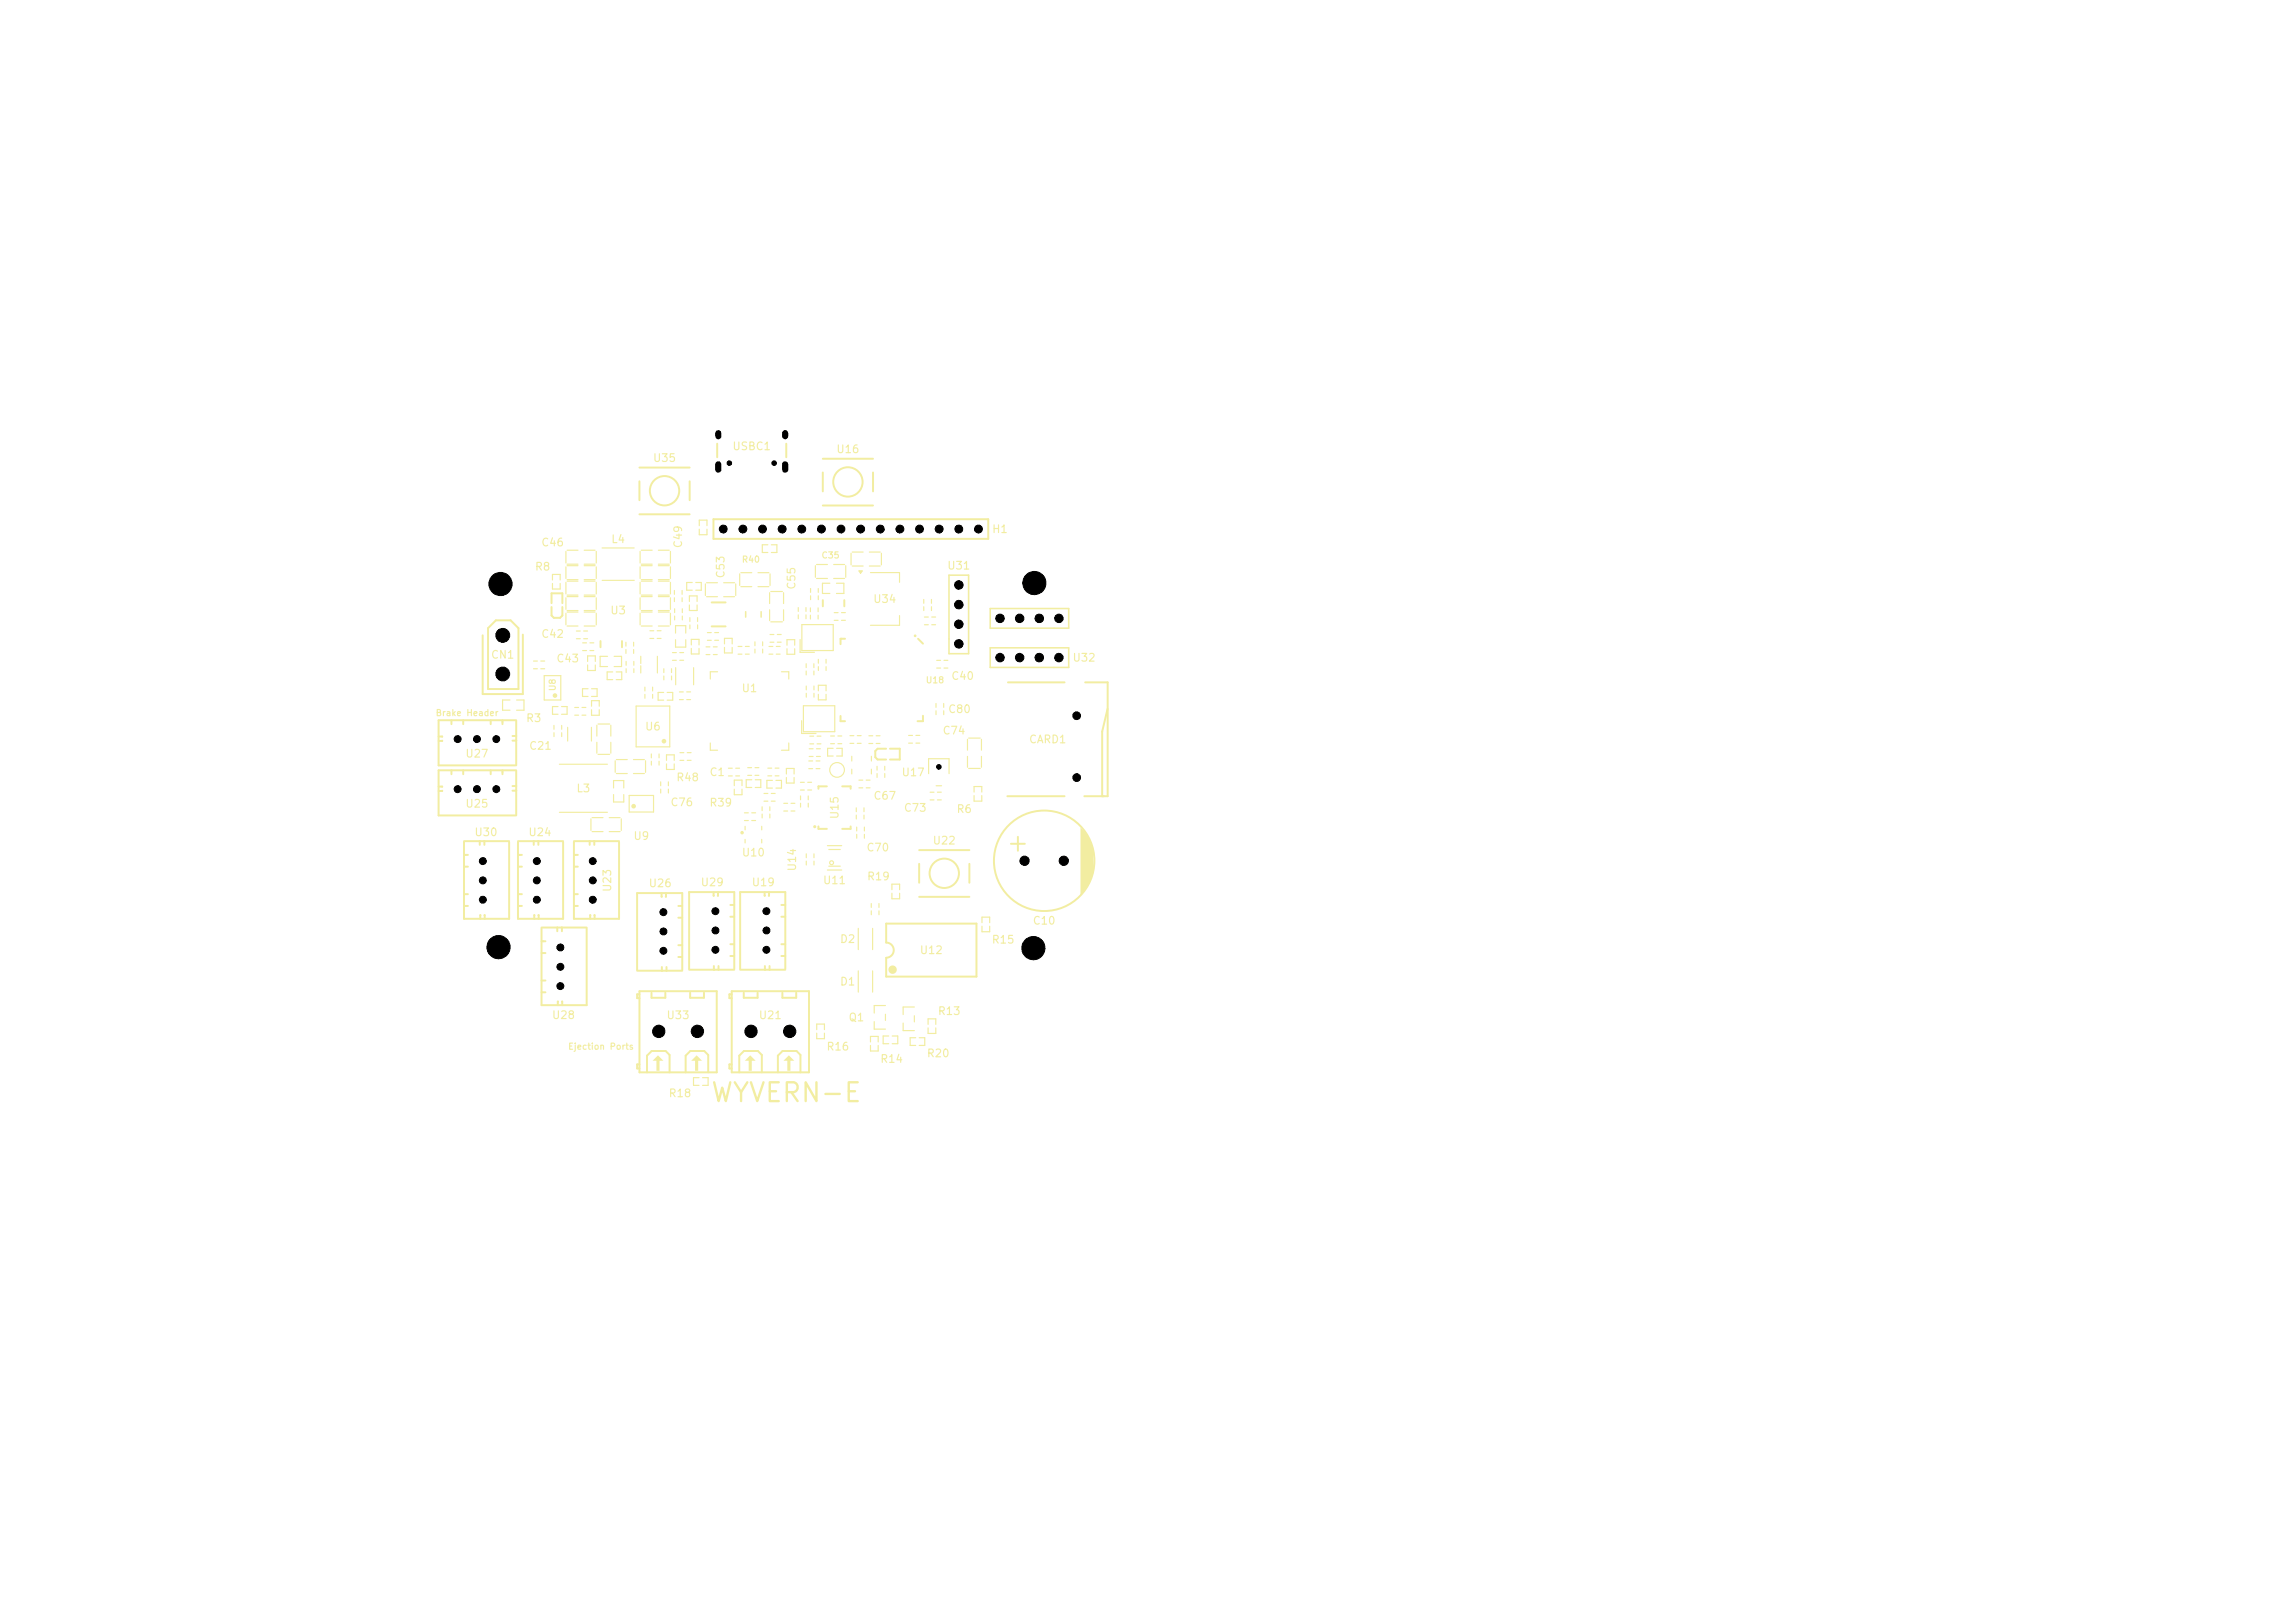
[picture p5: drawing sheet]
<svg xmlns="http://www.w3.org/2000/svg" width="297mm" height="210mm" viewBox="0 0 297 210" stroke-linecap="round" stroke-linejoin="round" font-family="sans-serif">
<defs><g id="words">
<text font-size="2.4" fill="#f2eda1" x="91.8" y="143.2">WYVERN-E</text>
<g font-size="1" fill="#f2eda1">
<text x="94.7" y="58.5">USBC1</text>
<text x="108.2" y="58.9">U16</text>
<text x="84.4" y="60">U35</text>
<text x="70" y="70.9">C46</text>
<text x="79" y="70.5">L4</text>
<text x="88.5" y="71" transform="rotate(-90 88.5 71)">C49</text>
<text x="128.3" y="69.2">H1</text>
<text x="69.2" y="74.1">R8</text>
<text x="94" y="74.9" transform="rotate(-90 94 74.9)">C53</text>
<text x="103.2" y="76.4" transform="rotate(-90 103.2 76.4)">C55</text>
<text x="122.5" y="73.9">U31</text>
<text x="70" y="82.8">C42</text>
<text x="78.9" y="79.7">U3</text>
<text x="112.9" y="78.3">U34</text>
<text x="63.5" y="85.5">CN1</text>
<text x="71.9" y="86">C43</text>
<text x="95.9" y="89.8">U1</text>
<text x="123" y="88.2">C40</text>
<text x="138.7" y="85.8">U32</text>
<text x="68" y="93.7">R3</text>
<text x="83.4" y="94.8">U6</text>
<text x="121.9" y="95.3">C74</text>
<text x="122.6" y="92.5">C80</text>
<text x="60.1" y="98.3">U27</text>
<text x="68.4" y="97.3">C21</text>
<text x="87.4" y="101.3">R48</text>
<text x="91.7" y="100.7">C1</text>
<text x="116.6" y="100.7">U17</text>
<text x="133.1" y="96.4">CARD1</text>
<text x="60.1" y="104.7">U25</text>
<text x="74.5" y="102.8">L3</text>
<text x="86.7" y="104.6">C76</text>
<text x="91.7" y="104.6">R39</text>
<text x="108.8" y="106.1" transform="rotate(-90 108.8 106.1)">U15</text>
<text x="113" y="103.7">C67</text>
<text x="116.9" y="105.3">C73</text>
<text x="123.7" y="105.4">R6</text>
<text x="61.3" y="108.4">U30</text>
<text x="68.3" y="108.4">U24</text>
<text x="81.9" y="108.9">U9</text>
<text x="95.9" y="111.1">U10</text>
<text x="103.3" y="112.8" transform="rotate(-90 103.3 112.8)">U14</text>
<text x="112.1" y="110.4">C70</text>
<text x="120.6" y="109.5">U22</text>
<text x="79.3" y="115.5" transform="rotate(-90 79.3 115.5)">U23</text>
<text x="83.9" y="115">U26</text>
<text x="90.6" y="114.9">U29</text>
<text x="97.2" y="114.9">U19</text>
<text x="106.4" y="114.7">U11</text>
<text x="112.1" y="114.1">R19</text>
<text x="133.6" y="119.9">C10</text>
<text x="108.6" y="122.3">D2</text>
<text x="118.9" y="123.7">U12</text>
<text x="128.3" y="122.3">R15</text>
<text x="108.6" y="127.8">D1</text>
<text x="121.3" y="131.6">R13</text>
<text x="71.4" y="132.1">U28</text>
<text x="86.2" y="132.1">U33</text>
<text x="98.1" y="132.1">U21</text>
<text x="106.9" y="136.2">R16</text>
<text x="109.7" y="132.4">Q1</text>
<text x="113.8" y="137.8">R14</text>
<text x="119.9" y="137">R20</text>
<text x="86.5" y="142.2">R18</text>
</g>
<g font-size=".8" fill="#f2eda1">
<text x="95.9" y="73">R40</text>
<text x="106.2" y="72.4">C35</text>
<text x="72.1" y="89.5" transform="rotate(-90 72.1 89.5)">U8</text>
<text x="119.7" y="88.6">U18</text>
<text x="56.3" y="92.8">Brake Header</text>
<text x="73.5" y="136">Ejection Ports</text>
</g>
</g></defs>
<path d="M105.9 89.4v-.7h1v.7M105.9 89.8v.8h1v-.8M121.2 85.4h.5M121.2 86.4h.5M122.2 85.4h.5M122.2 86.4h.5M96.4 106.9v.5M96.4 108.6v.5M98.6 106.9v.5M98.6 108.6v.5M115.4 115.1v-.7h1v.7M115.4 115.6v.7h1v-.7" fill="none" stroke="#f2eda1" stroke-width=".15"/>
<circle cx="96" cy="107.7" r=".15" fill="#f2eda1" stroke="#f2eda1" stroke-width=".15"/>
<path d="M94.7 128.7h-.3v.5h.3M94.7 137.7h-.3v.6h.3M94.7 128.3h10v10.5h-10zM95.7 138.8v-2.2l.6-.6h1.8l.5 .5v2.3M96.3 128.5v.6h1.7v-.6M100.7 138.8v-2.2l.6-.6h1.8l.5 .5v2.3M101.3 128.5v.6h1.7v-.6" fill="none" stroke="#f2eda1" stroke-width=".25"/>
<g fill="#f2eda1">
<path d="M97.1 136.6l.7 .7h-1.4z"/>
<path d="M101.4 137.3l.7-.7 .7 .7z"/>
<path d="M96.9 137.2h.4v1.4h-.4z"/>
<path d="M101.9 137.2h.4v1.4h-.4z"/>
</g>
<g fill="none" stroke="#f2eda1" stroke-width=".25">
<path d="M130.8 109.2h1.8M131.7 108.3v1.8"/>
<circle cx="135.1" cy="111.4" r="6.5"/>
</g>
<path d="M139.8 107.1l1 1.1 .6 1.7 .1 2-.1 1.2-.5 1.3-1.1 1.5z" fill="#f2eda1"/>
<g fill="none" stroke="#f2eda1" stroke-width=".15">
<path d="M71.5 75v-.7h1v.7M71.5 75.5v.7h1v-.7M82.8 73.3v1.6M82.8 75.3v1.6M83 73.2h1.4M83 75h1.4M83 75.2h1.4M83 77h1.4M85.2 73.2h1.4M85.2 75h1.4M85.2 75.2h1.4M85.2 77h1.4"/>
<path d="M86.8 73.3v1.6M86.8 75.3v1.6M99.4 70.5h-.7v1h.7M99.6 76.7v1.4M99.6 78.9v1.4M99.7 76.5h1.6M99.8 70.5h.7v1h-.7M101.4 76.7v1.4M101.4 78.9v1.4M104.9 76.1v.5M104.9 77.1v.5M105.9 76.1v.5"/>
<path d="M105.9 77.1v.5M107.4 75.5h-1v1.3h1M108.2 75.5h1v1.3h-1M119.6 79.8h.5M120.6 79.8h.5M76 85.6v-.7h1v.7M76 86v.8h1v-.8M79.6 98.4v1.5M79.8 98.3h1.4M82 98.3h1.4M82.9 84.9v.9M82.9 86.2v.9"/>
<path d="M83.5 98.4v1.5M85.1 84.9v2.2M91.4 83.7h.5M91.4 84.7h.5M91.9 96.1v1h1M92.3 83.7h.5M92.3 84.7h.5M92.9 86.9h-1v1M99.4 99.4h.5M99.7 80.5h1.6M100.3 99.4h.5M101.1 86.9h1v1"/>
<path d="M102.1 96.1v1h-1M103.5 82.7v1.7h1.9M103.7 93.2v1.7h1.9M103.8 80.8h4v3.4h-4zM104 91.3h4v3.4h-4zM104.8 95.3h.5M104.8 96.3h.5M105.7 95.3h.5M105.7 96.2h.5M105.9 85.3v.5M105.9 86.3v.5M106.9 85.3v.5"/>
<path d="M106.9 86.3v.5M107.8 96.8h-.7v1h.7M108.3 96.8h.7v1h-.7M113.5 99.2v.5M114.5 99.2v.5M119.6 80.8h.5M120.6 80.8h.5M121.1 91v.5M121.1 92v.5M122.1 91v.5M122.1 92v.5M79.8 100.1h1.4"/>
<path d="M82 100.1h1.4M85.5 101.2v.5M85.5 102.1v.5M86.5 101.2v.5M86.5 102.1v.5M99.4 100.4h.5M100 101h-.8v1h.8M100.3 100.4h.5M100.4 101h.7v1h-.7M101.8 100.2v-.8h1v.8M101.8 100.6v.7h1v-.7M107.1 112.6h1.8"/>
<path d="M107.1 109.4h1.8M107.3 109.9h1.4M107.3 112.1h1.4M110.9 107v.5M110.9 108v.5M111.9 107v.5M111.9 108v.5M112.8 116.9v.5M112.8 117.9v.5M113.5 100.1v.5M113.7 116.9v.5M113.8 117.9v.5"/>
<path d="M114.5 100.1v.5M120.4 102.5h.5M120.4 103.5h.5M121.3 102.5h.5M121.3 103.5h.5M111.1 120.1v2.8M112.9 120.1v2.8"/>
<circle cx="107.6" cy="111.6" r=".25"/>
</g>
<g fill="none" stroke="#f2eda1" stroke-width=".25">
<path d="M92.8 57.4v1.8M101.8 57.4v1.8M106.5 59.4h6.5M71.4 78v-1.2h1.4v1.2M71.4 78.5v1.1l.3 .3h.8l.3-.3v-1.1M106.5 61.1v2.5M106.5 65.4h6.5M113 61.1v2.5M85.6 115.6l.1 .4M86.2 115.6v.4M87.8 117.2h.5M87.8 118.7h.5"/>
<path d="M98.9 115.4l.1 .5M99.5 115.4v.5M101.1 117.1h.5M101.1 118.6h.5M105.9 106.9v.3h1.1M107 101.7h-1.1v.4M109 101.7h1.1v.4M110.1 106.9v.3h-1.1M70.1 120.1v10h5.8v-10M70.1 121.8h.5M70.1 123.3h.5M70.1 126.9h.5"/>
<path d="M70.1 128.4h.5M70.1 120h5.8M72.1 120v.5M72.2 129.6v.5M72.7 129.6l.1 .5M72.7 120v.5M82.5 125.5v-9.9h5.8v9.9M82.5 125.6h5.8M82.8 128.7h-.3v.5h.3M82.8 137.7h-.3v.6h.3M82.8 128.3h10v10.5h-10zM83.7 138.8v-2.2l.6-.6h1.8l.6 .5v2.3"/>
<path d="M84.3 128.5v.6h1.8v-.6M85.7 125.1v.5M86.3 125.1v.5M87.8 122.3h.5M87.8 123.8h.5M88.7 138.8v-2.2l.6-.6h1.8l.6 .5v2.3M89.3 128.5v.6h1.8v-.6M95.8 125.4v-10h5.8v10M95.8 125.5h5.8M99 125v.5M99.6 125v.5M101.1 122.2h.5"/>
<path d="M101.1 123.7h.5"/>
<circle cx="109.7" cy="62.4" r="1.9"/>
</g>
<g fill="none" stroke="#f2eda1" stroke-width=".2">
<path d="M128.1 83.8h10.2v2.6h-10.2z"/>
<circle cx="105.4" cy="107" r=".1"/>
</g>
<g fill="#f2eda1">
<path d="M85.2 136.6l.7 .7h-1.4z"/>
<path d="M89.5 137.3l.7-.7 .7 .7z"/>
<path d="M85 137.2h.4v1.4h-.4z"/>
<path d="M90 137.2h.4v1.4h-.4z"/>
</g>
<g fill="none" stroke="#f2eda1" stroke-width=".15">
<path d="M73.2 75.3v1.6M73.2 79.3v1.6M73.4 79.2h1.4M73.4 77h1.4M73.4 75.2h1.4M75.6 79.2h1.4M75.6 77h1.4M75.6 75.2h1.4M77.2 75.3v1.6M77.2 79.3v1.6M77.9 70.9h4.2M77.9 75.1h4.2"/>
<path d="M87.3 78.8v.5M87.3 79.7v.5M88.3 78.8v.5M88.3 79.7v.5M89.3 79.9v.5M90.3 79.9v.5M90.5 68v-.7h1v.7M90.5 68.5v.7h1v-.7M91.3 75.6v1.5M91.4 75.4h1.4M91.4 77.2h1.4M93.7 75.4h1.4"/>
<path d="M93.7 77.2h1.4M95.2 75.6v1.5M95.7 74.3v1.5M95.9 74.1h1.4M95.9 75.9h1.4M98.1 74.1h1.4M98.1 75.9h1.4M99.7 74.3v1.5M105.5 73.2v1.5M105.7 73h1.4M105.7 74.9h1.4M107.9 73h1.4"/>
<path d="M107.9 74.9h1.4M108 79.3h.5M108.9 79.3h.5M109.4 73.2v1.5M119.5 77.6v.5M119.5 78.5v.5M120.5 77.6v.5M120.5 78.5v.5M72.4 98.9h6.2M73.4 81h1.4M73.5 94.1v1.8M74.6 81.7h.5"/>
<path d="M74.6 82.6h.5M75.5 81.6h.5M75.5 82.6h.5M75.6 81h1.4M76.5 94.1v1.8M76.6 91.4v-.7h.9v.7M76.6 91.8v.8h.9v-.8M77.2 93.8v1.4M77.2 96v1.5M77.4 93.7h1.5M77.4 97.6h1.5M79 93.8v1.4"/>
<path d="M79 96v1.5M81 85.6v.5M81 86.5v.5M82 85.6v.5M82 86.5v.5M82.3 91.4h4.4v5.2h-4.4zM88 97.4h.5M88 98.4h.5M88.9 97.4h.5M88.9 98.4h.5M89.3 80.9v.5M89.5 83.4v-.7h1v.7"/>
<path d="M89.5 83.9v.7h1v-.7M90.3 80.9v.5M91.5 81.9h.5M91.5 82.9h.5M92.5 81.9h.5M92.5 82.8h.5M94.3 99.4h.5M95.2 99.4h.5M99.5 84.6h.5M99.5 83.6h.5M100.5 84.6h.5M100.5 83.6h.5"/>
<path d="M104.3 85.9v.5M104.3 86.8v.5M104.7 98.5h.5M104.7 99.5h.5M105.3 85.9v.5M105.3 86.8v.5M105.6 98.5h.5M105.6 99.5h.5M108 80.3h.5M108.9 80.3h.5M110.2 97.9v.6M110.2 99.5v.6"/>
<path d="M112.8 97.9v.6M112.8 99.5v.6M72.4 105.1h6.2M81.4 102.9h3.2v2.2h-3.2zM94.3 100.4h.5M95.2 100.4h.5M96.3 105.2h.5M96.3 106.2h.5M97.3 105.2h.5M97.3 106.2h.5M110.8 104.5v.5M110.8 105.5v.5"/>
<path d="M111.8 104.5v.5M111.8 105.5v.5M121.1 101.7h.8M122.8 100.1v-1.9h-2.6v1.9M127.1 119.4v-.7h1v.7M127.1 119.8v.8h1v-.8M105.7 133.2v-.7h1v.7M105.7 133.7v.7h1v-.7M113.1 132.2v1h1.5M114.6 130.1h-1.5v1M114.6 131.2v.8M118.5 134.3h-.7v1h.7"/>
<path d="M119 134.3h.7v1h-.7M120.1 132.6v-.8h1v.8M120.1 133v.7h1v-.7"/>
<circle cx="108.3" cy="99.6" r=".95"/>
</g>
<g fill="none" stroke="#f2eda1" stroke-width=".25">
<path d="M106.5 77.7v.8M109.3 77.7v.8M114.7 96.9h-1.1l-.3 .3v.8l.3 .3h1.1M115.2 96.9h1.2v1.4h-1.2M67 109v9.9h5.9v-9.9M67 110.6h.5M67 112.1h.5M67 115.7h.5M67 117.2h.5M67 108.8h5.9M69.1 108.8v.5M69.2 118.4l-.1 .5"/>
<path d="M69.7 118.4v.5M69.7 108.8v.5M92.3 115.4l.1 .5M92.9 115.4v.5M94.5 117.1h.5M94.5 118.6h.5M118.9 110h6.6M118.9 111.8v2.4M118.9 116h6.6M125.5 111.8v2.4M89.2 125.4v-10h5.8v10M89.2 125.5h5.8"/>
<path d="M92.4 125v.5M93 125v.5M94.5 122.2h.5M94.5 123.7h.5M114.7 123.9a.98 .98 0 0 0 1-1 .98 .98 0 0 0-1-.9v-2.5h11.7v6.9h-11.7v-2.5"/>
<circle cx="122.2" cy="113" r="1.9"/>
</g>
<path d="M96.5 79.2v.7M98.5 79.2v.7" fill="none" stroke="#f2eda1" stroke-width=".2"/>
<g fill="none" stroke="#f2eda1" stroke-width=".3">
<circle cx="85.9" cy="95.9" r=".15"/>
<circle cx="82" cy="104.3" r=".15"/>
</g>
<circle cx="115.5" cy="125.5" r=".54" fill="#f2eda1"/>
<g fill="none" stroke="#f2eda1" stroke-width=".15">
<path d="M73.2 71.3v1.6M73.2 73.3v1.6M73.4 73h1.4M73.4 71.2h1.4M73.4 75h1.4M73.4 73.2h1.4M75.6 73h1.4M75.6 71.2h1.4M75.6 75h1.4M75.6 73.2h1.4M77.2 71.3v1.6M77.2 73.3v1.6"/>
<path d="M82.8 71.3v1.6M83 73h1.4M83 71.2h1.4M85.2 73h1.4M85.2 71.2h1.4M86.8 71.3v1.6M89.2 77.8v-.7h1v.7M89.2 78.3v.7h1v-.7M103.3 78.6v.5M103.3 79.6v.5M104.3 78.6v.5M104.3 79.6v.5"/>
<path d="M112.7 74.1h3.7v1.3M116.4 79.7v1.2h-3.7M71.7 93.9v.5M71.7 94.8v.5M72.7 93.9v.5M72.7 94.8v.5M86.3 98.4v-.7h1v.7M86.3 98.8v.8h1v-.8M87.4 86.4v2.2M89.8 86.4v2.2M97.7 83.1v.5M97.7 84v.5"/>
<path d="M98.7 83.1v.5M98.7 84v.5M101.8 83.5v-.7h1v.7M101.8 83.9v.8h1v-.8M126.1 102.5v-.7h1v.7M126.1 102.9v.8h1v-.8"/>
<circle cx="118.4" cy="82.3" r=".1"/>
</g>
<g fill="none" stroke="#f2eda1" stroke-width=".25">
<path d="M56.8 95.3h.4M57.2 95.8l-.4 .1M58.4 93.2v.5M59.9 93.2v.5M63.5 93.2v.5M65 93.2v.5M66.3 95.2h.5M66.3 95.8h.5M66.7 93.2h-9.9v5.8h9.9M66.8 93.2v5.8M77.7 83v.8M80.5 83v.8"/>
<path d="M108.8 92.6v.7h.6M109.4 82.7h-.6v.7M118.8 82.7l.6 .6M119.4 92.6v.7h-.7M74.3 109v9.9h5.8v-9.9M74.3 110.6h.5M74.3 112.1h.5M74.3 115.7h.5M74.3 117.2h.5M74.3 108.8h5.8M76.3 108.8v.5M76.4 118.4v.5"/>
<path d="M76.9 118.4v.5M76.9 108.8v.5"/>
</g>
<path d="M128.1 78.7h10.2v2.6h-10.2z" fill="none" stroke="#f2eda1" stroke-width=".2"/>
<path d="M111.1 73.9h.5l-.2 .3z" fill="none" stroke="#f2eda1" stroke-width=".13"/>
<path d="M111.1 73.9h.5l-.2 .3z" fill="#f2eda1"/>
<g fill="none" stroke="#f2eda1" stroke-width=".15">
<path d="M73.2 77.3v1.6M73.4 79h1.4M73.4 77.2h1.4M75.6 79h1.4M75.6 77.2h1.4M77.2 77.3v1.6M82.8 77.3v1.6M82.8 79.3v1.6M83 79h1.4M83 77.2h1.4M83 79.2h1.4M85.2 79h1.4"/>
<path d="M85.2 77.2h1.4M85.2 79.2h1.4M86.8 77.3v1.6M86.8 79.3v1.6M87.3 76.4v.5M87.3 77.3v.5M88.3 76.4v.5M88.3 77.3v.5M89.6 75.4h-.7v1h.7M90 75.4h.8v1h-.8M104.9 78.7v.5M104.9 79.6v.5"/>
<path d="M105.9 78.7v.5M105.9 79.6v.5M110.1 71.6v1.5M110.3 71.4h1.4M110.3 73.2h1.4M112.5 71.4h1.4M112.5 73.2h1.4M114.1 71.6v1.5M66 90.6h-1v1.3h1M66.9 90.6h.9v1.3h-.9M69 85.5h.5M69 86.5h.5"/>
<path d="M70 85.5h.5M70 86.5h.5M70.4 87.4h2.2v3.2h-2.2zM72.2 91.4h-.7v1h.7M72.7 91.4h.7v1h-.7M74.4 91.5h.5M74.4 92.5h.5M75.3 92.5h.5M75.3 91.5h.5M75.4 83.2h.5M75.4 84.2h.5M76.1 89.1h-.7v1h.7"/>
<path d="M76.3 83.2h.5M76.3 84.2h.5M76.6 89.1h.7v1h-.7M78.6 84.9h-.9v1.3h.9M79.3 86.9h-.7v1h.7M79.5 84.9h.9v1.3h-.9M79.7 86.9h.8v1h-.8M81 83.1v.5M81 84v.5M82 83.1v.5M82 84v.5M83 81h1.4"/>
<path d="M83.5 88.9v.5M83.5 89.9v.5M84.1 82.6h.5M84.1 81.6h.5M84.3 97.6v.5M84.3 98.5v.5M84.5 88.9v.5M84.5 89.9v.5M85 82.6h.5M85 81.6h.5M85.2 81h1.4M85.3 97.6v.5"/>
<path d="M85.3 98.5v.5M85.9 89.6h-.7v1h.7M85.9 86.5v.5M85.9 87.5v.5M86.3 89.6h.8v1h-.8M86.9 86.5v.5M86.9 87.5v.5M87 84.4h.5M87 85.4h.5M87.4 81.9v-.9h1.3v.9M87.4 82.8v.9h1.3v-.9M87.9 89.5h.5"/>
<path d="M87.9 90.5h.5M88 84.4h.5M88 85.4h.5M88.9 89.5h.5M88.9 90.5h.5M93.8 83.3v-.7h1v.7M93.8 83.8v.7h1v-.7M95.5 83.6h.5M95.5 84.6h.5M96.5 83.6h.5M96.5 84.6h.5M96.8 99.3h.5"/>
<path d="M97.7 99.3h.5M99.7 82.1h.5M99.7 83.1h.5M100.6 82.1h.5M100.6 83.1h.5M104.3 88.8v.5M104.3 89.7v.5M104.7 96.9h.5M104.7 97.9h.5M105.3 88.8v.5M105.3 89.7v.5M105.7 96.9h.5"/>
<path d="M105.7 97.9h.5M107.5 96.2h.5M107.5 95.2h.5M108.4 96.2h.5M108.4 95.2h.5M110 96.2h.5M110 95.2h.5M110.9 96.2h.5M110.9 95.2h.5M112.4 95.2h.5M112.4 96.2h.5M113.4 95.2h.5"/>
<path d="M113.4 96.2h.5M117.6 95.2h.5M117.6 96.2h.5M118.5 95.2h.5M118.5 96.2h.5M125.2 95.7v1.4M125.2 97.9v1.4M125.4 95.5h1.5M125.4 99.4h1.5M127 95.7v1.4M127 97.9v1.4M76.5 105.9v1.6"/>
<path d="M76.6 105.8h1.4M76.6 107.6h1.4M78.8 105.8h1.4M78.8 107.6h1.4M79.4 102v-1h1.3v1M79.4 102.8v1h1.3v-1M80.4 105.9v1.6M95 101.7v-.8h1v.8M95 102.1v.7h1v-.7M96.8 100.3h.5M97.3 100.9h-.7v1h.7M97.7 100.3h.5"/>
<path d="M97.7 100.9h.8v1h-.8M98.6 104.4v.5M98.6 105.3v.5M98.9 102.7h.5M98.9 103.7h.5M99.6 104.4v.5M99.6 105.3v.5M99.8 102.7h.5M99.8 103.7h.5M101.4 103.9h.5M101.4 104.9h.5M102.4 103.9h.5"/>
<path d="M102.4 104.9h.5M103.6 101.2h.5M103.6 102.2h.5M103.6 103v.5M103.6 103.9v.5M104.3 110.5v.5M104.3 111.4v.5M104.5 101.2h.5M104.5 102.2h.5M104.6 103v.5M104.6 103.9v.5M105.3 110.5v.5"/>
<path d="M105.3 111.4v.5M111.2 100.9h.5M111.2 101.9h.5M112.1 100.9h.5M112.1 101.9h.5M90.5 139.4h-.8v1h.8M90.9 139.4h.7v1h-.7M111.1 125.6v2.8M112.7 134.8v-.7h.9v.7M112.7 135.3v.7h.9v-.7M112.9 125.6v2.8M115 134.1h-.7v1h.7"/>
<path d="M115.5 134.1h.7v1h-.7M116.9 132.4v1h1.4M118.3 130.3h-1.4v1M118.3 131.4v.8"/>
</g>
<g fill="none" stroke="#f2eda1" stroke-width=".25">
<path d="M82.7 60.5h6.6M82.7 62.3v2.4M82.7 66.5h6.6M89.3 62.3v2.4M92.1 78h1.8M92.3 67.2h35.6v2.5h-35.6zM58.4 99.7v.5M59.9 99.7v.5M63.2 81.3l1-1h1.9l1 1v7.9h-3.9zM63.5 99.7v.5M65 99.7v.5M66.7 99.7h-9.9v5.8h9.9"/>
<path d="M66.8 99.7v5.8M67.7 82.1v7.7h-5.2v-7.6M92.1 81.1h1.8M130.4 88.3h7.4M140.4 88.3h2.9v14.7h-3M143.3 91.7l-.7 3v8.3M56.8 101.8h.4M57.2 102.3h-.4M60 109v9.9h5.9v-9.9M60 110.6h.6M60 112.1h.6M60 115.7h.6"/>
<path d="M60 117.2h.6M60 108.8h5.9M62.1 108.8v.5M62.2 118.4v.5M62.7 118.4v.5M62.7 108.8v.5M66.3 101.7h.5M66.3 102.3h.5M130.4 103h7.4"/>
<circle cx="86" cy="63.5" r="1.9"/>
</g>
<path d="M122.8 74.4h2.6v10.2h-2.6z" fill="none" stroke="#f2eda1" stroke-width=".2"/>
<circle cx="71.8" cy="90" r=".15" fill="none" stroke="#f2eda1" stroke-width=".3"/>
<g fill="#000" stroke="#000" stroke-width=".13">
<circle cx="94.4" cy="59.9" r=".3"/>
<circle cx="100.2" cy="59.9" r=".3"/>
<circle cx="64.8" cy="75.6" r="1.5"/>
<circle cx="93.6" cy="68.5" r=".51"/>
<circle cx="96.1" cy="68.5" r=".51"/>
<circle cx="98.7" cy="68.5" r=".51"/>
<circle cx="101.2" cy="68.5" r=".51"/>
<circle cx="103.8" cy="68.5" r=".51"/>
<circle cx="106.3" cy="68.5" r=".51"/>
<circle cx="108.8" cy="68.5" r=".51"/>
<circle cx="111.4" cy="68.5" r=".51"/>
<circle cx="113.9" cy="68.5" r=".51"/>
<circle cx="116.5" cy="68.5" r=".51"/>
<circle cx="119" cy="68.5" r=".51"/>
<circle cx="121.5" cy="68.5" r=".51"/>
<circle cx="124.1" cy="68.5" r=".51"/>
<circle cx="124.1" cy="78.2" r=".55"/>
<circle cx="124.1" cy="75.7" r=".55"/>
<circle cx="126.6" cy="68.5" r=".51"/>
<circle cx="133.9" cy="75.4" r="1.5"/>
<circle cx="59.2" cy="95.6" r=".45"/>
<circle cx="61.7" cy="95.6" r=".45"/>
<circle cx="64.2" cy="95.6" r=".45"/>
<circle cx="65.1" cy="87.2" r=".9"/>
<circle cx="65.1" cy="82.2" r=".9"/>
<circle cx="121.5" cy="99.2" r=".3"/>
<circle cx="124.1" cy="83.3" r=".55"/>
<circle cx="124.1" cy="80.8" r=".55"/>
<circle cx="129.4" cy="85.1" r=".55"/>
<circle cx="129.4" cy="80" r=".55"/>
<circle cx="132" cy="80" r=".55"/>
<circle cx="132" cy="85.1" r=".55"/>
<circle cx="134.5" cy="85.1" r=".55"/>
<circle cx="134.5" cy="80" r=".55"/>
<circle cx="137" cy="85.1" r=".55"/>
<circle cx="137" cy="80" r=".55"/>
<circle cx="139.3" cy="92.6" r=".5"/>
<circle cx="59.2" cy="102.1" r=".45"/>
<circle cx="61.7" cy="102.1" r=".45"/>
<circle cx="62.5" cy="111.4" r=".45"/>
<circle cx="62.5" cy="116.4" r=".45"/>
<circle cx="62.5" cy="113.9" r=".45"/>
<circle cx="64.2" cy="102.1" r=".45"/>
<circle cx="69.5" cy="116.4" r=".45"/>
<circle cx="69.5" cy="111.4" r=".45"/>
<circle cx="69.5" cy="113.9" r=".45"/>
<circle cx="76.7" cy="116.4" r=".45"/>
<circle cx="76.7" cy="111.4" r=".45"/>
<circle cx="76.7" cy="113.9" r=".45"/>
<circle cx="85.9" cy="118" r=".45"/>
<circle cx="92.6" cy="117.9" r=".45"/>
<circle cx="99.2" cy="117.9" r=".45"/>
<circle cx="132.6" cy="111.4" r=".6"/>
<circle cx="137.7" cy="111.4" r=".6"/>
<circle cx="139.3" cy="100.6" r=".5"/>
<circle cx="64.5" cy="122.6" r="1.5"/>
<circle cx="72.5" cy="122.6" r=".45"/>
<circle cx="72.5" cy="127.6" r=".45"/>
<circle cx="72.5" cy="125.1" r=".45"/>
<circle cx="85.3" cy="133.5" r=".8"/>
<circle cx="85.9" cy="123" r=".45"/>
<circle cx="85.9" cy="120.5" r=".45"/>
<circle cx="90.3" cy="133.5" r=".8"/>
<circle cx="92.6" cy="122.9" r=".45"/>
<circle cx="92.6" cy="120.4" r=".45"/>
<circle cx="97.2" cy="133.5" r=".8"/>
<circle cx="99.2" cy="122.9" r=".45"/>
<circle cx="99.2" cy="120.4" r=".45"/>
<circle cx="102.2" cy="133.5" r=".8"/>
<circle cx="133.7" cy="122.7" r="1.5"/>
</g>
<path d="M93 56v.4M101.6 56v.4M93 60.1v.7M101.6 60.1v.7" fill="none" stroke="#000" stroke-width=".8"/>
<use href="#words"/>
</svg>
